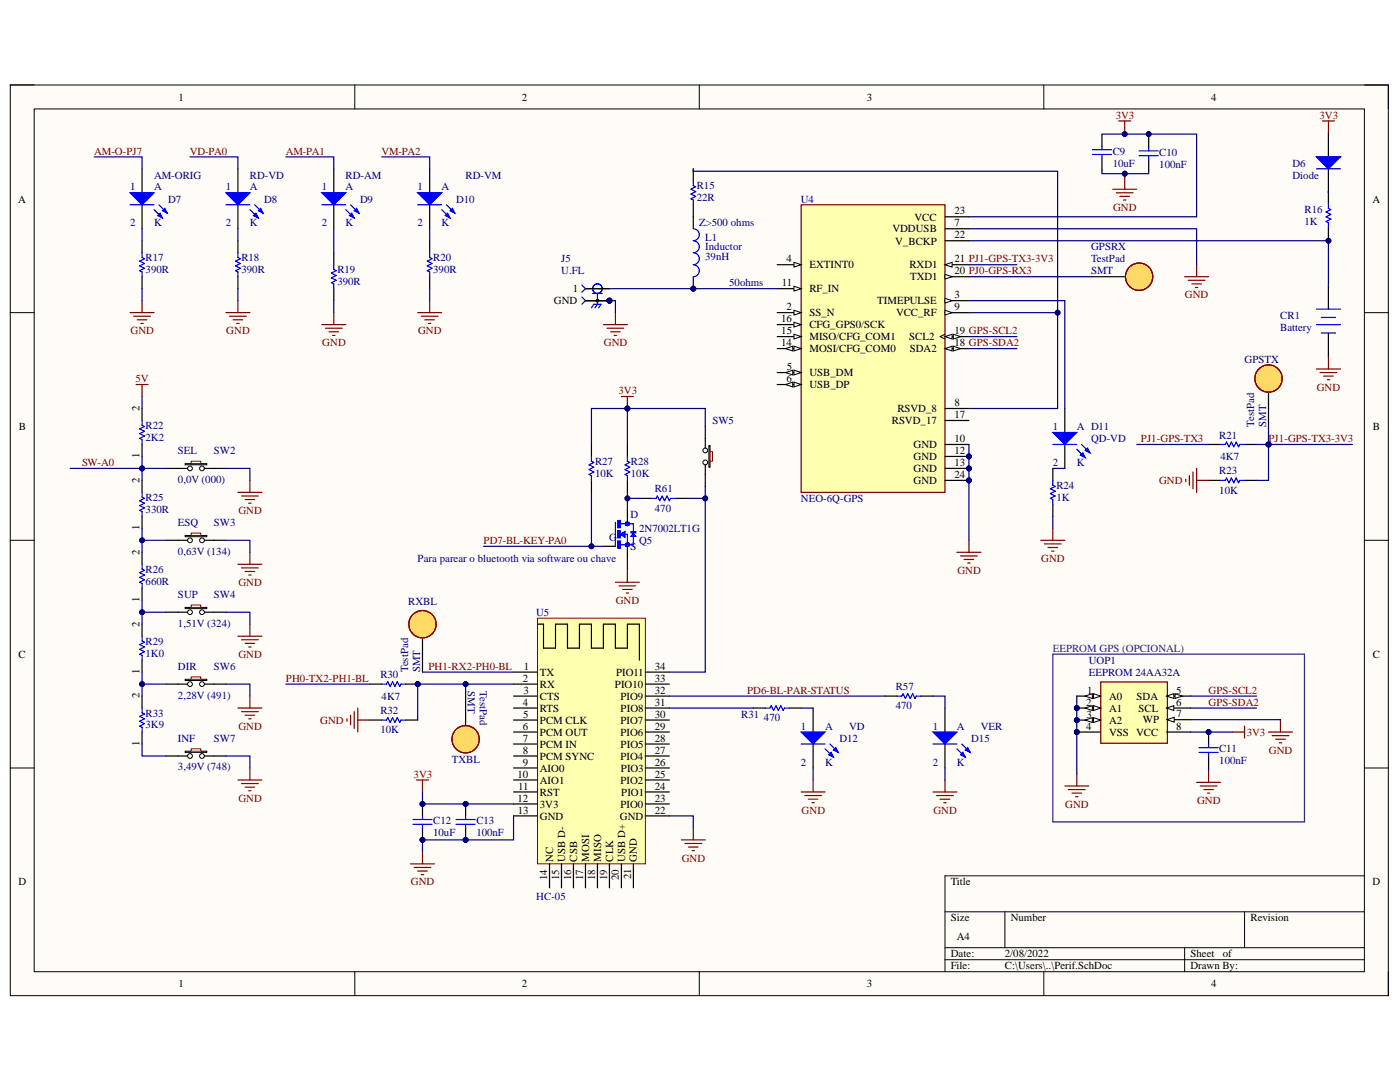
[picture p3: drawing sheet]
<svg xmlns="http://www.w3.org/2000/svg" width="279mm" height="216mm" viewBox="0 0 279 216" stroke-linecap="round" stroke-linejoin="round" font-family="sans-serif">
<defs><g id="words">
<g font-size="2.2">
<text x="35.6" y="20.1">1</text>
<text x="104.2" y="20.1">2</text>
<text x="173" y="20.1">3</text>
<text x="241.7" y="20.1">4</text>
<text x="3.6" y="40.4">A</text>
<text x="273.9" y="40.4">A</text>
<text x="178.1" y="46.4">VDDUSB</text>
<text x="182.5" y="44">VCC</text>
<text x="190.5" y="42.8">23</text>
<text x="190.5" y="45.2">7</text>
<text x="190.5" y="47.6">22</text>
<text x="156.9" y="52.3">4</text>
<text x="161.5" y="53.6">EXTINT0</text>
<text x="178.7" y="48.8">V_BCKP</text>
<text x="181.5" y="53.6">RXD1</text>
<text x="190.5" y="52.3">21 PJ1-GPS-TX3-3V3</text>
<text x="114.4" y="58.3">1</text>
<text x="156" y="57.2">11</text>
<text x="161.5" y="58.3">RF_IN</text>
<text x="181.6" y="55.9">TXD1</text>
<text x="190.5" y="54.7">20 PJ0-GPS-RX3</text>
<text x="190.5" y="59.5">3</text>
<text x="110.5" y="60.7">GND</text>
<text x="155.9" y="64.3">16</text>
<text x="157" y="61.9">2</text>
<text x="161.5" y="63.1">SS_N</text>
<text x="161.5" y="65.5">CFG_GPS0/SCK</text>
<text x="175.1" y="60.7">TIMEPULSE</text>
<text x="178.8" y="63.1">VCC_RF</text>
<text x="190.5" y="61.9">9</text>
<text x="155.9" y="69.1">14</text>
<text x="155.9" y="66.7">15</text>
<text x="161.5" y="67.9">MISO/CFG_COM1</text>
<text x="161.5" y="70.3">MOSI/CFG_COM0</text>
<text x="181.5" y="67.9">SCL2</text>
<text x="181.6" y="70.3">SDA2</text>
<text x="190.5" y="66.7">19 GPS-SCL2</text>
<text x="190.5" y="69.1">18 GPS-SDA2</text>
<text x="157" y="76.3">6</text>
<text x="157" y="73.9">5</text>
<text x="161.5" y="75.1">USB_DM</text>
<text x="161.5" y="77.5">USB_DP</text>
<text x="27.9" y="82" transform="rotate(-90 27.9 82)">2</text>
<text x="179.1" y="82.2">RSVD_8</text>
<text x="190.5" y="81">8</text>
<text x="190.5" y="83.5">17</text>
<text x="3.8" y="85.8">B</text>
<text x="178" y="84.6">RSVD_17</text>
<text x="182.3" y="89.4">GND</text>
<text x="190.5" y="88.2">10</text>
<text x="274" y="85.8">B</text>
<text x="27.9" y="91.4" transform="rotate(-90 27.9 91.4)">1</text>
<text x="182.3" y="91.8">GND</text>
<text x="182.3" y="94.2">GND</text>
<text x="190.5" y="90.6">12</text>
<text x="190.5" y="93">13</text>
<text x="190.5" y="95.4">24</text>
<text x="27.9" y="96.4" transform="rotate(-90 27.9 96.4)">2</text>
<text x="182.3" y="96.6">GND</text>
<text x="27.9" y="105.7" transform="rotate(-90 27.9 105.7)">1</text>
<text x="27.9" y="110.7" transform="rotate(-90 27.9 110.7)">2</text>
<text x="27.9" y="125" transform="rotate(-90 27.9 125)">2</text>
<text x="27.9" y="120.1" transform="rotate(-90 27.9 120.1)">1</text>
<text x="3.7" y="131.3">C</text>
<text x="274" y="131.3">C</text>
<text x="27.9" y="134.4" transform="rotate(-90 27.9 134.4)">1</text>
<text x="104.4" y="136.1">2</text>
<text x="104.5" y="133.6">1</text>
<text x="107.8" y="134.8">TX</text>
<text x="107.8" y="137.2">RX</text>
<text x="122.7" y="137.2">PIO10</text>
<text x="122.9" y="134.8">PIO11</text>
<text x="130.7" y="136.1">33</text>
<text x="130.7" y="133.6">34</text>
<text x="27.9" y="139.4" transform="rotate(-90 27.9 139.4)">2</text>
<text x="104.3" y="140.8">4</text>
<text x="104.4" y="143.2">5</text>
<text x="104.5" y="138.4">3</text>
<text x="107.8" y="139.6">CTS</text>
<text x="107.8" y="142">RTS</text>
<text x="123.8" y="139.6">PIO9</text>
<text x="123.9" y="142">PIO8</text>
<text x="130.7" y="138.4">32</text>
<text x="130.7" y="143.2">30</text>
<text x="130.7" y="140.8">31</text>
<text x="216.8" y="140.8">2</text>
<text x="216.9" y="143.2">3</text>
<text x="216.9" y="138.4">1</text>
<text x="221.3" y="142">A1</text>
<text x="221.3" y="139.6">A0</text>
<text x="226.8" y="139.6">SDA</text>
<text x="227.2" y="142">SCL</text>
<text x="234.7" y="140.8">6</text>
<text x="234.7" y="138.4">5</text>
<text x="234.8" y="143.2">7</text>
<text x="27.9" y="148.8" transform="rotate(-90 27.9 148.8)">1</text>
<text x="104.3" y="145.6">6</text>
<text x="104.4" y="148">7</text>
<text x="107.8" y="144.4">PCM CLK</text>
<text x="107.8" y="146.8">PCM OUT</text>
<text x="107.8" y="149.2">PCM IN</text>
<text x="123.8" y="144.4">PIO7</text>
<text x="123.8" y="146.8">PIO6</text>
<text x="123.9" y="149.2">PIO5</text>
<text x="130.7" y="148">28</text>
<text x="130.7" y="145.6">29</text>
<text x="216.7" y="145.6">4</text>
<text x="221.3" y="144.4">A2</text>
<text x="221.3" y="146.8">VSS VCC</text>
<text x="228.1" y="144.3">WP</text>
<text x="234.7" y="145.6">8</text>
<text x="103.3" y="155.2">10</text>
<text x="104.4" y="150.4">8</text>
<text x="104.4" y="152.8">9</text>
<text x="107.8" y="151.6">PCM SYNC</text>
<text x="107.8" y="154">AIO0</text>
<text x="123.8" y="151.6">PIO4</text>
<text x="123.9" y="154">PIO3</text>
<text x="130.7" y="152.8">26</text>
<text x="130.7" y="150.4">27</text>
<text x="130.7" y="155.2">25</text>
<text x="103.3" y="159.9">12</text>
<text x="103.4" y="157.6">11</text>
<text x="107.8" y="156.3">AIO1</text>
<text x="107.8" y="161.2">3V3</text>
<text x="107.8" y="158.8">RST</text>
<text x="123.8" y="156.3">PIO2</text>
<text x="123.8" y="161.2">PIO0</text>
<text x="124" y="158.8">PIO1</text>
<text x="130.7" y="157.6">24</text>
<text x="130.7" y="159.9">23</text>
<text x="103.4" y="162.4">13</text>
<text x="107.8" y="163.5">GND</text>
<text x="123.7" y="163.5">GND</text>
<text x="130.7" y="162.4">22</text>
<text x="110.4" y="171.9" transform="rotate(-90 110.4 171.9)">NC</text>
<text x="112.8" y="171.9" transform="rotate(-90 112.8 171.9)">USB D-</text>
<text x="115.2" y="171.9" transform="rotate(-90 115.2 171.9)">CSB</text>
<text x="117.6" y="171.9" transform="rotate(-90 117.6 171.9)">MOSI</text>
<text x="120" y="171.9" transform="rotate(-90 120 171.9)">MISO</text>
<text x="122.3" y="171.9" transform="rotate(-90 122.3 171.9)">CLK</text>
<text x="124.8" y="171.9" transform="rotate(-90 124.8 171.9)">USB D+</text>
<text x="127.1" y="171.9" transform="rotate(-90 127.1 171.9)">GND</text>
<text x="3.7" y="176.7">D</text>
<text x="109.2" y="175.6" transform="rotate(-90 109.2 175.6)">14</text>
<text x="111.6" y="175.6" transform="rotate(-90 111.6 175.6)">15</text>
<text x="114" y="175.6" transform="rotate(-90 114 175.6)">16</text>
<text x="116.4" y="175.6" transform="rotate(-90 116.4 175.6)">17</text>
<text x="118.7" y="175.6" transform="rotate(-90 118.7 175.6)">18</text>
<text x="121.2" y="175.6" transform="rotate(-90 121.2 175.6)">19</text>
<text x="123.5" y="175.6" transform="rotate(-90 123.5 175.6)">20</text>
<text x="125.9" y="175.5" transform="rotate(-90 125.9 175.5)">21</text>
<text x="189.8" y="176.7">Title</text>
<text x="273.9" y="176.7">D</text>
<text x="189.8" y="183.9">Size</text>
<text x="201.7" y="183.9">Number</text>
<text x="249.6" y="183.9">Revision</text>
<text x="189.8" y="191">Date:</text>
<text x="191" y="187.5">A4</text>
<text x="200.5" y="191">2/08/2022</text>
<text x="237.6" y="191">Sheet</text>
<text x="244" y="191">of</text>
<text x="35.6" y="197">1</text>
<text x="104.2" y="197">2</text>
<text x="173" y="197">3</text>
<text x="189.8" y="193.4">File:</text>
<text x="200.5" y="193.4">C:\Users\..\Perif.SchDoc</text>
<text x="237.6" y="193.4">Drawn By:</text>
<text x="241.7" y="197">4</text>
</g>
<g font-size="2.2" fill="#800000">
<text x="222.7" y="23.7">3V3</text>
<text x="263.3" y="23.7">3V3</text>
<text x="18.8" y="30.9">AM-O-PJ7</text>
<text x="37.9" y="30.9">VD-PA0</text>
<text x="57" y="30.9">AM-PA1</text>
<text x="76.2" y="30.9">VM-PA2</text>
<text x="222.1" y="42.1">GND</text>
<text x="236.5" y="59.5">GND</text>
<text x="26.1" y="66.7">GND</text>
<text x="45.2" y="66.7">GND</text>
<text x="64.3" y="69.1">GND</text>
<text x="83.4" y="66.7">GND</text>
<text x="120.5" y="69.1">GND</text>
<text x="27" y="76.3">5V</text>
<text x="262.8" y="78">GND</text>
<text x="123.4" y="78.7">3V3</text>
<text x="227.7" y="88.2">PJ1-GPS-TX3</text>
<text x="253.1" y="88.2">PJ1-GPS-TX3-3V3</text>
<text x="16.4" y="93">SW-A0</text>
<text x="231.3" y="96.6">GND</text>
<text x="47.6" y="102.6">GND</text>
<text x="96.5" y="108.5">PD7-BL-KEY-PA0</text>
<text x="207.8" y="112.1">GND</text>
<text x="47.6" y="116.9">GND</text>
<text x="191.1" y="114.5">GND</text>
<text x="122.9" y="120.5">GND</text>
<text x="47.6" y="131.3">GND</text>
<text x="57" y="136.1">PH0-TX2-PH1-BL</text>
<text x="85.5" y="133.6">PH1-RX2-PH0-BL</text>
<text x="149.1" y="138.4">PD6-BL-PAR-STATUS</text>
<text x="241.2" y="138.4">GPS-SCL2</text>
<text x="241.2" y="140.8">GPS-SDA2</text>
<text x="47.6" y="145.6">GND</text>
<text x="63.9" y="144.4">GND</text>
<text x="248.8" y="146.8">3V3</text>
<text x="82.5" y="155.2">3V3</text>
<text x="253.2" y="150.4">GND</text>
<text x="47.6" y="159.9">GND</text>
<text x="212.6" y="161.2">GND</text>
<text x="238.9" y="160.4">GND</text>
<text x="160" y="162.4">GND</text>
<text x="186.3" y="162.4">GND</text>
<text x="136" y="171.9">GND</text>
<text x="82" y="176.7">GND</text>
</g>
<g font-size="2.2" fill="#000080">
<text x="30.7" y="35.6">AM-ORIG</text>
<text x="49.9" y="35.6">RD-VD</text>
<text x="69" y="35.6">RD-AM</text>
<text x="92.9" y="35.6">RD-VM</text>
<text x="222.1" y="30.9">C9</text>
<text x="222.1" y="33.2">10uF</text>
<text x="231.4" y="31.1">C10</text>
<text x="231.4" y="33.5">100nF</text>
<text x="257.9" y="33.2">D6</text>
<text x="257.9" y="35.6">Diode</text>
<text x="26" y="38">1</text>
<text x="30.7" y="38">A</text>
<text x="33.6" y="40.4">D7</text>
<text x="45.1" y="38">1</text>
<text x="49.9" y="38">A</text>
<text x="52.7" y="40.4">D8</text>
<text x="64.2" y="38">1</text>
<text x="69" y="38">A</text>
<text x="71.9" y="40.4">D9</text>
<text x="83.4" y="38">1</text>
<text x="88.1" y="38">A</text>
<text x="91" y="40.4">D10</text>
<text x="139" y="37.8">R15</text>
<text x="139" y="40.2">22R</text>
<text x="159.9" y="40.4">U4</text>
<text x="26" y="45.2">2</text>
<text x="30.7" y="45.2">K</text>
<text x="45.1" y="45.2">2</text>
<text x="49.9" y="45.2">K</text>
<text x="64.2" y="45.2">2</text>
<text x="69" y="45.2">K</text>
<text x="83.4" y="45.2">2</text>
<text x="88.1" y="45.2">K</text>
<text x="139.6" y="45.2">Z&gt;500 ohms</text>
<text x="260.3" y="42.6">R16</text>
<text x="260.3" y="44.9">1K</text>
<text x="29.1" y="52.1">R17</text>
<text x="48.2" y="52.1">R18</text>
<text x="86.4" y="52.1">R20</text>
<text x="112" y="52.3">J5</text>
<text x="140.7" y="51.9">39nH</text>
<text x="140.7" y="48.1">L1</text>
<text x="140.7" y="50">Inductor</text>
<text x="217.7" y="52.3">TestPad</text>
<text x="217.7" y="50">GPSRX</text>
<text x="29.1" y="54.5">390R</text>
<text x="48.2" y="54.5">390R</text>
<text x="67.3" y="54.5">R19</text>
<text x="67.3" y="56.9">390R</text>
<text x="86.4" y="54.5">390R</text>
<text x="112" y="54.7">U.FL</text>
<text x="145.5" y="57.2">50ohms</text>
<text x="217.7" y="54.7">SMT</text>
<text x="255.5" y="63.6">CR1</text>
<text x="255.5" y="66">Battery</text>
<text x="248.4" y="72.3">GPSTX</text>
<text x="29.1" y="85.6">R22</text>
<text x="29.1" y="88">2K2</text>
<text x="142.2" y="84.6">SW5</text>
<text x="210.1" y="85.8">1</text>
<text x="214.9" y="85.8">A D11</text>
<text x="217.7" y="88.2">QD-VD</text>
<text x="243.3" y="87.5">R21</text>
<text x="250.3" y="85.1" transform="rotate(-90 250.3 85.1)">TestPad</text>
<text x="252.7" y="85.1" transform="rotate(-90 252.7 85.1)">SMT</text>
<text x="35.5" y="90.6">SEL</text>
<text x="42.7" y="90.6">SW2</text>
<text x="118.7" y="92.8">R27</text>
<text x="118.7" y="95.2">10K</text>
<text x="125.9" y="92.8">R28</text>
<text x="125.9" y="95.2">10K</text>
<text x="210.1" y="93">2</text>
<text x="214.9" y="93">K</text>
<text x="243.3" y="94.7">R23</text>
<text x="243.6" y="91.8">4K7</text>
<text x="29.1" y="99.9">R25</text>
<text x="35.5" y="96.4">0,0V (000)</text>
<text x="130.7" y="98.3">R61</text>
<text x="159.9" y="100.2">NEO-6Q-GPS</text>
<text x="210.8" y="97.5">R24</text>
<text x="210.8" y="99.9">1K</text>
<text x="243.3" y="98.5">10K</text>
<text x="29.1" y="102.3">330R</text>
<text x="35.5" y="105">ESQ</text>
<text x="42.7" y="105">SW3</text>
<text x="121.6" y="107.9">G</text>
<text x="125.8" y="103.5">D</text>
<text x="127.6" y="106.2">2N7002LT1G</text>
<text x="130.7" y="102.1">470</text>
<text x="35.5" y="110.7">0,63V (134)</text>
<text x="83.4" y="112.1">Para parear o bluetooth via software ou chave</text>
<text x="125.8" y="109.8">S</text>
<text x="127.6" y="108.5">Q5</text>
<text x="29.1" y="114.3">R26</text>
<text x="29.1" y="116.7">660R</text>
<text x="35.5" y="119.3">SUP</text>
<text x="42.7" y="119.3">SW4</text>
<text x="35.5" y="125.1">1,51V (324)</text>
<text x="81.4" y="120.7">RXBL</text>
<text x="107" y="122.9">U5</text>
<text x="29.1" y="128.6">R29</text>
<text x="29.1" y="131">1K0</text>
<text x="35.5" y="133.6">DIR</text>
<text x="42.7" y="133.6">SW6</text>
<text x="75.9" y="135.3">R30</text>
<text x="81.4" y="134.1" transform="rotate(-90 81.4 134.1)">TestPad</text>
<text x="83.9" y="134.1" transform="rotate(-90 83.9 134.1)">SMT</text>
<text x="93.4" y="138" transform="rotate(90 93.4 138)">SMT</text>
<text x="95.8" y="138" transform="rotate(90 95.8 138)">TestPad</text>
<text x="178.8" y="137.7">R57</text>
<text x="217.3" y="134.8">EEPROM 24AA32A</text>
<text x="217.3" y="132.5">UOP1</text>
<text x="29.1" y="143">R33</text>
<text x="35.5" y="139.4">2,28V (491)</text>
<text x="75.9" y="142.5">R32</text>
<text x="76.2" y="139.6">4K7</text>
<text x="147.9" y="143.2">R31</text>
<text x="152.5" y="143.9">470</text>
<text x="178.8" y="141.5">470</text>
<text x="29.1" y="145.4">3K9</text>
<text x="35.5" y="148">INF</text>
<text x="42.7" y="148">SW7</text>
<text x="75.9" y="146.3">10K</text>
<text x="159.9" y="145.6">1</text>
<text x="164.7" y="145.6">A</text>
<text x="167.5" y="148">D12</text>
<text x="169.5" y="145.6">VD</text>
<text x="186.2" y="145.6">1</text>
<text x="191" y="145.6">A</text>
<text x="193.8" y="148">D15</text>
<text x="195.8" y="145.6">VER</text>
<text x="35.5" y="153.7">3,49V (748)</text>
<text x="90.2" y="152.2">TXBL</text>
<text x="159.9" y="152.8">2</text>
<text x="164.7" y="152.8">K</text>
<text x="186.2" y="152.8">2</text>
<text x="191" y="152.8">K</text>
<text x="243.3" y="150.1">C11</text>
<text x="243.3" y="152.5">100nF</text>
<text x="86.4" y="164.5">C12</text>
<text x="86.4" y="166.9">10uF</text>
<text x="95.1" y="164.5">C13</text>
<text x="95.1" y="166.9">100nF</text>
<text x="107" y="179.6">HC-05</text>
</g>
<text font-size="2.2" fill="#351c75" x="210.1" y="130">EEPROM GPS (OPCIONAL)</text>
</g></defs>
<path d="M2.1 17h275v181.7h-275z" fill-rule="evenodd" fill="#fffcf8"/>
<path d="M2.1 17h275v181.7h-275z" fill="none" stroke="#000" stroke-width=".2"/>
<path d="M6.8 21.7h265.5v172.2h-265.5z" fill-rule="evenodd" fill="#fffcf8"/>
<g fill="none" stroke="#000" stroke-width=".2">
<path d="M2 17h4.8M70.8 17v4.7M139.6 17v4.7M208.3 17v4.7M272.3 17h4.8v4.7M6.8 21.7h265.5v172.2h-265.5zM2 62.4h4.8M272.3 62.4h4.8M2 107.8h4.8M272.3 107.8h4.8M2 153.2h4.8M272.3 153.2h4.8"/>
<path d="M272.3 174.8h-83.7v19.1M70.8 193.9v4.8M139.6 193.9v4.8M188.6 181.9h83.7M188.6 189.1h83.7M188.6 191.5h83.7M200.5 181.9v7.2M208.3 193.9v4.8M236.4 189.1v4.8M248.4 181.9v7.2M277.1 193.9v4.8"/>
</g>
<path d="M28.3 48v2.4M28.3 55.2v2.4M47.5 48v2.4M47.5 55.2v2.4M66.6 50.4v2.4M66.6 57.6v2.4M85.7 48v2.4M85.7 55.2v2.4" fill="none" stroke="#000" stroke-width=".24"/>
<path d="M28.3 50.4v1l.5 .2-.9 .5 .9 .5-.9 .5 .9 .4-.9 .5 .4 .3v.9M47.5 50.4v1l.5 .2-1 .5 1 .5-1 .5 1 .4-1 .5 .5 .3v.9M66.6 52.8v1l.5 .2-1 .5 1 .5-1 .4 1 .5-1 .5 .5 .2v1M85.7 50.4v1l.5 .2-.9 .5 .9 .5-.9 .5 .9 .4-.9 .5 .4 .3v.9" fill="none" stroke="#00f" stroke-width=".24"/>
<g fill="none" stroke="#800000" stroke-width=".24">
<path d="M28.3 60v2.4M47.5 60v2.4M85.7 60v2.4M26 62.4h4.7M26.7 63.1h3.3M27.4 63.8h1.9M28.1 64.5h.5M45.1 62.4h4.8M45.8 63.1h3.4M46.5 63.8h1.9M47.2 64.5h.5M64.2 64.8h4.8"/>
<path d="M64.9 65.5h3.4M65.7 66.2h1.9M66.4 66.9h.5M66.6 62.4v2.4M83.4 62.4h4.7M84.1 63.1h3.3M84.8 63.8h1.9M85.5 64.5h.5"/>
</g>
<circle cx="37.9" cy="93.5" r=".48" fill="#fff"/>
<circle cx="37.9" cy="93.5" r=".48" fill="none" stroke="#000" stroke-width=".2"/>
<path d="M37 92.5h4.3v.2h-4.3z" fill-rule="evenodd" fill="#fff"/>
<path d="M37 92.5h4.3v.2h-4.3z" fill="none" stroke="#000" stroke-width=".2"/>
<circle cx="40.3" cy="93.5" r=".48" fill="#fff"/>
<circle cx="40.3" cy="93.5" r=".48" fill="none" stroke="#000" stroke-width=".2"/>
<path d="M38.2 92h1.9v.5h-1.9z" fill-rule="evenodd" fill="#fff"/>
<path d="M38.2 92h1.9v.5h-1.9z" fill="none" stroke="#800000" stroke-width=".2"/>
<path d="M28.3 81.5v2.4M28.3 88.7v2.4M28.3 95.9v2.3M33.1 93.5h4.3M40.8 93.5h4.3M28.3 103v2.4M28.3 110.2v2.4M28.3 117.4v2.4M28.3 124.5v2.4M28.3 131.7v2.4M28.3 138.9v2.4M28.3 146.1v2.4" fill="none" stroke="#000" stroke-width=".24"/>
<path d="M28.3 83.9v1l.5 .2-.9 .5 .9 .5-.9 .4 .9 .5-.9 .5 .4 .2v1M28.3 98.2v1l.5 .2-.9 .5 .9 .5-.9 .5 .9 .5-.9 .4 .4 .3v.9M28.3 112.6v.9l.5 .3-.9 .5 .9 .4-.9 .5 .9 .5-.9 .5 .4 .2v1M28.3 126.9v1l.5 .2-.9 .5 .9 .5-.9 .5 .9 .4-.9 .5 .4 .3v.9M28.3 141.3v.9l.5 .3-.9 .5 .9 .4-.9 .5 .9 .5-.9 .5 .4 .2v1" fill="none" stroke="#00f" stroke-width=".24"/>
<circle cx="37.9" cy="107.8" r=".48" fill="#fff"/>
<circle cx="37.9" cy="107.8" r=".48" fill="none" stroke="#000" stroke-width=".2"/>
<path d="M37 106.9h4.3v.2h-4.3z" fill-rule="evenodd" fill="#fff"/>
<path d="M37 106.9h4.3v.2h-4.3z" fill="none" stroke="#000" stroke-width=".2"/>
<circle cx="40.3" cy="107.8" r=".48" fill="#fff"/>
<circle cx="40.3" cy="107.8" r=".48" fill="none" stroke="#000" stroke-width=".2"/>
<path d="M38.2 106.4h1.9v.5h-1.9z" fill-rule="evenodd" fill="#fff"/>
<path d="M38.2 106.4h1.9v.5h-1.9z" fill="none" stroke="#800000" stroke-width=".2"/>
<path d="M33.1 107.8h4.3M40.8 107.8h4.3" fill="none" stroke="#000" stroke-width=".24"/>
<circle cx="37.9" cy="122.2" r=".48" fill="#fff"/>
<circle cx="37.9" cy="122.2" r=".48" fill="none" stroke="#000" stroke-width=".2"/>
<path d="M37 121.2h4.3v.2h-4.3z" fill-rule="evenodd" fill="#fff"/>
<path d="M37 121.2h4.3v.2h-4.3z" fill="none" stroke="#000" stroke-width=".2"/>
<circle cx="40.3" cy="122.2" r=".48" fill="#fff"/>
<circle cx="40.3" cy="122.2" r=".48" fill="none" stroke="#000" stroke-width=".2"/>
<path d="M38.2 120.7h1.9v.5h-1.9z" fill-rule="evenodd" fill="#fff"/>
<path d="M38.2 120.7h1.9v.5h-1.9z" fill="none" stroke="#800000" stroke-width=".2"/>
<path d="M33.1 122.2h4.3M40.8 122.2h4.3" fill="none" stroke="#000" stroke-width=".24"/>
<circle cx="37.9" cy="136.5" r=".48" fill="#fff"/>
<circle cx="37.9" cy="136.5" r=".48" fill="none" stroke="#000" stroke-width=".2"/>
<path d="M37 135.5h4.3v.3h-4.3z" fill-rule="evenodd" fill="#fff"/>
<path d="M37 135.5h4.3v.3h-4.3z" fill="none" stroke="#000" stroke-width=".2"/>
<circle cx="40.3" cy="136.5" r=".48" fill="#fff"/>
<circle cx="40.3" cy="136.5" r=".48" fill="none" stroke="#000" stroke-width=".2"/>
<path d="M38.2 135.1h1.9v.4h-1.9z" fill-rule="evenodd" fill="#fff"/>
<path d="M38.2 135.1h1.9v.4h-1.9z" fill="none" stroke="#800000" stroke-width=".2"/>
<path d="M33.1 136.5h4.3M40.8 136.5h4.3" fill="none" stroke="#000" stroke-width=".24"/>
<circle cx="37.9" cy="150.8" r=".48" fill="#fff"/>
<circle cx="37.9" cy="150.8" r=".48" fill="none" stroke="#000" stroke-width=".2"/>
<path d="M37 149.9h4.3v.2h-4.3z" fill-rule="evenodd" fill="#fff"/>
<path d="M37 149.9h4.3v.2h-4.3z" fill="none" stroke="#000" stroke-width=".2"/>
<circle cx="40.3" cy="150.8" r=".48" fill="#fff"/>
<circle cx="40.3" cy="150.8" r=".48" fill="none" stroke="#000" stroke-width=".2"/>
<path d="M38.2 149.4h1.9v.5h-1.9z" fill-rule="evenodd" fill="#fff"/>
<path d="M38.2 149.4h1.9v.5h-1.9z" fill="none" stroke="#800000" stroke-width=".2"/>
<path d="M28.3 33.7v4.8M28.3 40.9v4.7M33.1 150.9h4.3M40.8 150.9h4.3" fill="none" stroke="#000" stroke-width=".24"/>
<g fill="none" stroke="#800000" stroke-width=".24">
<path d="M27.2 76.7h2.3M28.3 76.7v2.4M47.5 98.2h4.8M48.2 99h3.4M48.9 99.7h1.9M49.9 95.9v2.3M47.5 112.6h4.8M48.2 113.3h3.4M48.9 114h1.9M49.6 100.4h.5M49.6 114.7h.5M49.9 110.2v2.4"/>
<path d="M47.5 126.9h4.8M48.2 127.7h3.4M48.9 128.4h1.9M49.6 129.1h.5M49.9 124.5v2.4M49.9 138.9v2.4M47.5 141.3h4.8M47.5 155.6h4.8M48.2 142h3.4M48.2 156.3h3.4M48.9 142.7h1.9M48.9 157.1h1.9"/>
<path d="M49.6 143.4h.5M49.6 157.8h.5M49.9 153.2v2.4"/>
</g>
<path d="M26 38.5h4.7l-2.4 2.4z" fill="#00f"/>
<path d="M26 38.5h4.7l-2.4 2.4zM30.7 41.8l1.7 1.7M31.7 40.9l1.7 1.6" fill="none" stroke="#00f" stroke-width=".24"/>
<path d="M31.5 43l.4-.5 .5 1z" fill="#00f"/>
<path d="M31.5 43l.4-.5 .5 1z" fill="none" stroke="#00f" stroke-width=".24"/>
<path d="M32.4 42.1l.5-.5 .5 .9z" fill="#00f"/>
<path d="M26 40.9h4.7M32.4 42.1l.5-.5 .5 .9z" fill="none" stroke="#00f" stroke-width=".24"/>
<path d="M66.6 33.7v4.8M66.6 40.9v4.7" fill="none" stroke="#000" stroke-width=".24"/>
<path d="M64.2 38.5h4.8l-2.4 2.4z" fill="#00f"/>
<path d="M64.2 38.5h4.8l-2.4 2.4zM69 41.8l1.7 1.7M70 40.9l1.6 1.6" fill="none" stroke="#00f" stroke-width=".24"/>
<path d="M69.7 43l.5-.5 .5 1z" fill="#00f"/>
<path d="M69.7 43l.5-.5 .5 1z" fill="none" stroke="#00f" stroke-width=".24"/>
<path d="M70.7 42.1l.5-.5 .4 .9z" fill="#00f"/>
<path d="M64.2 40.9h4.8M70.7 42.1l.5-.5 .4 .9z" fill="none" stroke="#00f" stroke-width=".24"/>
<path d="M85.7 33.7v4.8M85.7 40.9v4.7" fill="none" stroke="#000" stroke-width=".24"/>
<path d="M83.4 38.5h4.7l-2.4 2.4z" fill="#00f"/>
<path d="M83.4 38.5h4.7l-2.4 2.4zM88.1 41.8l1.7 1.7M89.1 40.9l1.7 1.6" fill="none" stroke="#00f" stroke-width=".24"/>
<path d="M88.9 43l.4-.5 .5 1z" fill="#00f"/>
<path d="M88.9 43l.4-.5 .5 1z" fill="none" stroke="#00f" stroke-width=".24"/>
<path d="M89.8 42.1l.5-.5 .5 .9z" fill="#00f"/>
<path d="M83.4 40.9h4.7M89.8 42.1l.5-.5 .5 .9z" fill="none" stroke="#00f" stroke-width=".24"/>
<path d="M47.5 33.7v4.8M47.5 40.9v4.7" fill="none" stroke="#000" stroke-width=".24"/>
<path d="M45.1 38.5h4.8l-2.4 2.4z" fill="#00f"/>
<path d="M45.1 38.5h4.8l-2.4 2.4zM49.9 41.8l1.6 1.7M50.8 40.9l1.7 1.6" fill="none" stroke="#00f" stroke-width=".24"/>
<path d="M50.6 43l.5-.5 .4 1z" fill="#00f"/>
<path d="M50.6 43l.5-.5 .4 1z" fill="none" stroke="#00f" stroke-width=".24"/>
<path d="M51.5 42.1l.5-.5 .5 .9z" fill="#00f"/>
<path d="M45.1 40.9h4.8M51.5 42.1l.5-.5 .5 .9z" fill="none" stroke="#00f" stroke-width=".24"/>
<path d="M107.3 123.4h21.5v49h-21.5z" fill-rule="evenodd" fill="#ffffb0"/>
<path d="M107.3 123.4h21.5v49h-21.5z" fill="none" stroke="#800000" stroke-width=".2"/>
<g fill="none" stroke="#000" stroke-width=".24">
<path d="M125.2 88.7v2.4M125.2 95.9v2.3M102.5 134.1h4.8M102.5 136.5h4.8M102.5 138.9h4.8M107.3 124.5h1.2v4.8h2.4v-4.8h2.4v4.8h2.3v-4.8h2.4v4.8h2.4v-4.8h2.4v4.8h2.4v-4.8h2.4v7.2M128.8 134.1h4.8M128.8 136.5h4.8M128.8 138.9h4.8M102.5 143.7h4.8M102.5 146.1h4.8M102.5 141.3h4.8"/>
<path d="M102.5 148.5h4.8M102.5 150.9h4.8M102.5 155.6h4.8M102.5 158h4.8M102.5 153.2h4.8M128.8 143.7h4.8M128.8 146.1h4.8M128.8 141.3h4.8M128.8 148.5h4.8M128.8 150.9h4.8M128.8 155.6h4.8M128.8 158h4.8"/>
<path d="M128.8 153.2h4.8M150.3 141.3h2.4M157.5 141.3h2.4M162.3 141.3v4.8M162.3 148.5v4.7M102.5 160.4h4.8M102.5 162.8h4.8M109.7 172.4v4.7M112.1 172.4v4.7M114.4 172.4v4.7M116.8 172.4v4.7M119.2 172.4v4.7"/>
<path d="M121.6 172.4v4.7M124 172.4v4.7M126.4 172.4v4.7M128.8 160.4h4.8M128.8 162.8h4.8"/>
</g>
<g fill="none" stroke="#800000" stroke-width=".24">
<path d="M122.8 116.2h4.8M123.5 116.9h3.4M124.3 117.6h1.9M125 118.3h.4M125.2 113.8v2.4M83.1 155.6h2.4M84.3 155.6v2.4M81.9 172.4h4.8M82.6 173.1h3.4M83.4 173.8h1.9M84.1 174.5h.5M84.3 170v2.4"/>
<path d="M136 167.6h4.8M136.7 168.3h3.3M137.4 169h1.9M138.1 169.7h.5M138.4 165.2v2.4"/>
</g>
<path d="M125.2 91.1v.9l.5 .3-1 .4 1 .5-1 .5 1 .5-1 .5 .5 .2v1M152.7 141.3h1l.2-.5 .5 1 .5-1 .4 1 .5-1 .5 1 .2-.5h1" fill="none" stroke="#00f" stroke-width=".24"/>
<path d="M159.9 146.1h4.8l-2.4 2.4z" fill="#00f"/>
<path d="M159.9 146.1h4.8l-2.4 2.4zM164.7 149.4l1.6 1.7M165.6 148.5l1.7 1.6" fill="none" stroke="#00f" stroke-width=".24"/>
<path d="M165.9 150.1l.4 1-.9-.5z" fill="#00f"/>
<path d="M165.9 150.1l.4 1-.9-.5z" fill="none" stroke="#00f" stroke-width=".24"/>
<path d="M166.3 149.7l.5-.5 .5 .9z" fill="#00f"/>
<path d="M159.9 148.5h4.8M166.3 149.7l.5-.5 .5 .9z" fill="none" stroke="#00f" stroke-width=".24"/>
<path d="M159.9 158h4.8M160.6 158.7h3.4M161.3 159.5h1.9M162.3 155.6v2.4M162 160.2h.5" fill="none" stroke="#800000" stroke-width=".24"/>
<circle cx="193.4" cy="91.1" r=".48" fill="#000080"/>
<circle cx="193.4" cy="91.1" r=".48" fill="none" stroke="#000080" stroke-width=".2"/>
<circle cx="193.4" cy="93.5" r=".48" fill="#000080"/>
<circle cx="193.4" cy="93.5" r=".48" fill="none" stroke="#000080" stroke-width=".2"/>
<circle cx="193.4" cy="95.9" r=".48" fill="#000080"/>
<circle cx="193.4" cy="95.9" r=".48" fill="none" stroke="#000080" stroke-width=".2"/>
<path d="M159.9 40.9h28.7v57.4h-28.7z" fill-rule="evenodd" fill="#ffffb0"/>
<path d="M159.9 40.9h28.7v57.4h-28.7z" fill="none" stroke="#800000" stroke-width=".24"/>
<path d="M155.1 52.8h4.8" fill="none" stroke="#000" stroke-width=".24"/>
<path d="M158.5 52.3l1.4 .5-1.4 .5z" fill="#f8fcff"/>
<path d="M158.5 52.3l1.4 .5-1.4 .5z" fill="none" stroke="#000" stroke-width=".2"/>
<path d="M155.1 57.6h4.8" fill="none" stroke="#000" stroke-width=".24"/>
<path d="M158.5 57.1l1.4 .5-1.4 .5z" fill="#f8fcff"/>
<path d="M158.5 57.1l1.4 .5-1.4 .5z" fill="none" stroke="#000" stroke-width=".2"/>
<path d="M155.1 62.4h4.8" fill="none" stroke="#000" stroke-width=".24"/>
<path d="M158.5 61.9l1.4 .5-1.4 .5z" fill="#f8fcff"/>
<path d="M158.5 61.9l1.4 .5-1.4 .5z" fill="none" stroke="#000" stroke-width=".2"/>
<path d="M155.1 64.8h4.8" fill="none" stroke="#000" stroke-width=".24"/>
<path d="M158.5 64.3l1.4 .5-1.4 .5z" fill="#f8fcff"/>
<path d="M158.5 64.3l1.4 .5-1.4 .5z" fill="none" stroke="#000" stroke-width=".2"/>
<path d="M155.1 67.2h4.8" fill="none" stroke="#000" stroke-width=".24"/>
<path d="M158.5 66.7l1.4 .5-1.4 .4z" fill="#f8fcff"/>
<path d="M158.5 66.7l1.4 .5-1.4 .4z" fill="none" stroke="#000" stroke-width=".2"/>
<path d="M155.1 69.6h4.8" fill="none" stroke="#000" stroke-width=".24"/>
<path d="M158.5 69.1l1.4 .5-1.4 .4z" fill="#f8fcff"/>
<path d="M158.5 69.1l1.4 .5-1.4 .4z" fill="none" stroke="#000" stroke-width=".2"/>
<path d="M156.8 69.6l1.4-.5v.9z" fill="#f8fcff"/>
<path d="M156.8 69.6l1.4-.5v.9z" fill="none" stroke="#000" stroke-width=".2"/>
<path d="M155.1 74.3h4.8" fill="none" stroke="#000" stroke-width=".24"/>
<path d="M158.5 73.9l1.4 .4-1.4 .5z" fill="#f8fcff"/>
<path d="M158.5 73.9l1.4 .4-1.4 .5z" fill="none" stroke="#000" stroke-width=".2"/>
<path d="M156.8 74.3l1.4-.4v.9z" fill="#f8fcff"/>
<path d="M156.8 74.3l1.4-.4v.9z" fill="none" stroke="#000" stroke-width=".2"/>
<path d="M155.1 76.7h4.8" fill="none" stroke="#000" stroke-width=".24"/>
<path d="M158.5 76.3l1.4 .4-1.4 .5z" fill="#f8fcff"/>
<path d="M158.5 76.3l1.4 .4-1.4 .5z" fill="none" stroke="#000" stroke-width=".2"/>
<path d="M156.8 76.7l1.4-.4v.9z" fill="#f8fcff"/>
<path d="M156.8 76.7l1.4-.4v.9z" fill="none" stroke="#000" stroke-width=".2"/>
<path d="M188.6 43.3h4.8M188.6 45.6h4.8M188.6 48h4.8M188.6 52.8h4.8" fill="none" stroke="#000" stroke-width=".24"/>
<path d="M188.6 52.8l1.4-.5v1z" fill="#f8fcff"/>
<path d="M188.6 52.8l1.4-.5v1z" fill="none" stroke="#000" stroke-width=".2"/>
<path d="M188.6 55.2h4.8" fill="none" stroke="#000" stroke-width=".24"/>
<path d="M188.6 54.7l1.4 .5-1.4 .5z" fill="#f8fcff"/>
<path d="M188.6 54.7l1.4 .5-1.4 .5z" fill="none" stroke="#000" stroke-width=".2"/>
<path d="M188.6 60h4.8" fill="none" stroke="#000" stroke-width=".24"/>
<path d="M188.6 59.5l1.4 .5-1.4 .5z" fill="#f8fcff"/>
<path d="M188.6 59.5l1.4 .5-1.4 .5z" fill="none" stroke="#000" stroke-width=".2"/>
<path d="M188.6 62.4h4.8" fill="none" stroke="#000" stroke-width=".24"/>
<path d="M188.6 61.9l1.4 .5-1.4 .5z" fill="#f8fcff"/>
<path d="M188.6 61.9l1.4 .5-1.4 .5z" fill="none" stroke="#000" stroke-width=".2"/>
<path d="M188.6 67.2h4.8" fill="none" stroke="#000" stroke-width=".24"/>
<path d="M188.6 67.2l1.4-.5v.9z" fill="#f8fcff"/>
<path d="M188.6 67.2l1.4-.5v.9z" fill="none" stroke="#000" stroke-width=".2"/>
<path d="M190.3 66.7l1.4 .5-1.4 .4z" fill="#f8fcff"/>
<path d="M188.6 66.7l-1 .5 1 .4M190.3 66.7l1.4 .5-1.4 .4z" fill="none" stroke="#000" stroke-width=".2"/>
<path d="M188.6 69.6h4.8" fill="none" stroke="#000" stroke-width=".24"/>
<path d="M188.6 69.6l1.4-.5v.9z" fill="#f8fcff"/>
<path d="M188.6 69.6l1.4-.5v.9z" fill="none" stroke="#000" stroke-width=".2"/>
<path d="M190.3 69.1l1.4 .5-1.4 .4z" fill="#f8fcff"/>
<path d="M190.3 69.1l1.4 .5-1.4 .4z" fill="none" stroke="#000" stroke-width=".2"/>
<path d="M188.6 81.5h4.8M188.6 83.9h4.8M188.6 88.7h4.8M188.6 91.1h4.8" fill="none" stroke="#000" stroke-width=".24"/>
<circle cx="193.4" cy="91.1" r=".48" fill="#000080"/>
<circle cx="193.4" cy="91.1" r=".48" fill="none" stroke="#000080" stroke-width=".2"/>
<path d="M188.6 93.5h4.8" fill="none" stroke="#000" stroke-width=".24"/>
<circle cx="193.4" cy="93.5" r=".48" fill="#000080"/>
<circle cx="193.4" cy="93.5" r=".48" fill="none" stroke="#000080" stroke-width=".2"/>
<path d="M188.6 95.9h4.8" fill="none" stroke="#000" stroke-width=".24"/>
<circle cx="193.4" cy="95.9" r=".48" fill="#000080"/>
<circle cx="193.4" cy="95.9" r=".48" fill="none" stroke="#000080" stroke-width=".2"/>
<path d="M265.1 26.5v4.8M265.1 33.7v4.8M265.1 56.9v4.8M265.1 66.4v4.8" fill="none" stroke="#000" stroke-width=".24"/>
<path d="M262.7 64.8h4.8M262.7 61.7h4.8M263.7 63.3h2.9M263.7 66.4h2.9" fill="none" stroke="#00f" stroke-width=".24"/>
<path d="M262.7 73.6h4.8M263.4 74.3h3.4M264.2 75.1h1.9M264.9 75.8h.5M265.1 71.2v2.4" fill="none" stroke="#800000" stroke-width=".24"/>
<path d="M262.7 31.3h4.8l-2.4 2.4z" fill="#00f"/>
<path d="M262.7 31.3h4.8l-2.4 2.4zM262.7 33.7h4.8M265.1 40.6v1l.5 .2-1 .5 1 .5-1 .5 1 .4-1 .5 .5 .3v.9" fill="none" stroke="#00f" stroke-width=".24"/>
<path d="M263.9 24.1h2.4M265.1 24.1v2.4M191 110.2h4.8M191.7 110.9h3.3M192.4 111.6h1.9M193.1 112.4h.5M193.4 107.8v2.4" fill="none" stroke="#800000" stroke-width=".24"/>
<path d="M265.1 38.2v2.4M265.1 45.4v2.4M212.5 81.5v4.8M212.5 88.7v4.8" fill="none" stroke="#000" stroke-width=".24"/>
<path d="M210.1 86.3h4.8l-2.4 2.4z" fill="#00f"/>
<path d="M210.1 86.3h4.8l-2.4 2.4zM214.9 89.6l1.7 1.7M215.8 88.7l1.7 1.7" fill="none" stroke="#00f" stroke-width=".24"/>
<path d="M215.6 90.8l.5-.4 .5 .9z" fill="#00f"/>
<path d="M215.6 90.8l.5-.4 .5 .9z" fill="none" stroke="#00f" stroke-width=".24"/>
<path d="M216.6 89.9l.5-.5 .4 1z" fill="#00f"/>
<path d="M210.1 88.7h4.8M210.1 95.9v.9l.5 .3-1 .4 1 .5-1 .5 1 .5-1 .4 .5 .3v.9M216.6 89.9l.5-.5 .4 1z" fill="none" stroke="#00f" stroke-width=".24"/>
<path d="M210.1 93.5v2.4M210.1 100.6v2.4" fill="none" stroke="#000" stroke-width=".24"/>
<path d="M207.7 107.8h4.8M208.4 108.5h3.4M209.2 109.2h1.9M209.9 110h.4M210.1 105.4v2.4" fill="none" stroke="#800000" stroke-width=".24"/>
<circle cx="138.4" cy="57.6" r=".48" fill="#000080"/>
<circle cx="138.4" cy="57.6" r=".48" fill="none" stroke="#000080" stroke-width=".2"/>
<path d="M138.4 43.3v2.3M138.4 55.2v2.4" fill="none" stroke="#000" stroke-width=".24"/>
<circle cx="138.4" cy="57.6" r=".48" fill="#000080"/>
<circle cx="138.4" cy="57.6" r=".48" fill="none" stroke="#000080" stroke-width=".2"/>
<path d="M138.4 36.1v.9l.4 .3-.9 .5 .9 .4-.9 .5 .9 .5-.9 .5 .5 .2v1M218 30.8h3.8M218 29.9h3.8M219.9 29.1v.8M219.9 30.8v.7M227.3 31.1h3.9M227.3 30.1h3.9M229.2 29.4v.7M229.2 31.1v.7M138.4 45.6a1.19 1.19 0 0 1 1.2 1.2 1.19 1.19 0 0 1-1.2 1.2 1.2 1.2 0 0 1 1.2 1.2 1.2 1.2 0 0 1-1.2 1.2 1.19 1.19 0 0 1 1.2 1.2 1.19 1.19 0 0 1-1.2 1.2 1.19 1.19 0 0 1 1.2 1.2 1.19 1.19 0 0 1-1.2 1.2" fill="none" stroke="#00f" stroke-width=".24"/>
<path d="M138.4 33.7v2.4M219.9 26.8v2.3M219.9 31.5v2.4M229.2 27v2.4M229.2 31.8v2.4M138.4 40.9v2.4" fill="none" stroke="#000" stroke-width=".24"/>
<path d="M222.1 37.8h4.8M222.8 38.5h3.3M223.5 39.2h1.9M224.2 39.9h.5M224.5 35.4v2.4M236.4 55.2h4.8M237.1 55.9h3.4M237.9 56.7h1.9M238.6 57.4h.5M238.8 52.8v2.4" fill="none" stroke="#800000" stroke-width=".24"/>
<circle cx="84.3" cy="160.4" r=".48" fill="#000080"/>
<circle cx="84.3" cy="160.4" r=".48" fill="none" stroke="#000080" stroke-width=".2"/>
<circle cx="84.3" cy="167.6" r=".48" fill="#000080"/>
<circle cx="84.3" cy="167.6" r=".48" fill="none" stroke="#000080" stroke-width=".2"/>
<path d="M84.3 160.4v2.4" fill="none" stroke="#000" stroke-width=".24"/>
<circle cx="84.3" cy="160.4" r=".48" fill="#000080"/>
<circle cx="84.3" cy="160.4" r=".48" fill="none" stroke="#000080" stroke-width=".2"/>
<path d="M84.3 165.2v2.4" fill="none" stroke="#000" stroke-width=".24"/>
<circle cx="84.3" cy="167.6" r=".48" fill="#000080"/>
<circle cx="84.3" cy="167.6" r=".48" fill="none" stroke="#000080" stroke-width=".2"/>
<path d="M82.4 164.5h3.8M82.4 163.5h3.8M84.3 162.8v.7M84.3 164.5v.7" fill="none" stroke="#00f" stroke-width=".24"/>
<circle cx="92.9" cy="160.4" r=".48" fill="#000080"/>
<circle cx="92.9" cy="160.4" r=".48" fill="none" stroke="#000080" stroke-width=".2"/>
<circle cx="92.9" cy="167.6" r=".48" fill="#000080"/>
<circle cx="92.9" cy="167.6" r=".48" fill="none" stroke="#000080" stroke-width=".2"/>
<path d="M92.9 160.4v2.4" fill="none" stroke="#000" stroke-width=".24"/>
<circle cx="92.9" cy="160.4" r=".48" fill="#000080"/>
<circle cx="92.9" cy="160.4" r=".48" fill="none" stroke="#000080" stroke-width=".2"/>
<path d="M92.9 165.2v2.4" fill="none" stroke="#000" stroke-width=".24"/>
<circle cx="92.9" cy="167.6" r=".48" fill="#000080"/>
<circle cx="92.9" cy="167.6" r=".48" fill="none" stroke="#000080" stroke-width=".2"/>
<path d="M91 164.5h3.8M91 163.5h3.8M92.9 162.8v.7M92.9 164.5v.7" fill="none" stroke="#00f" stroke-width=".24"/>
<circle cx="83.4" cy="136.5" r=".48" fill="#000080"/>
<circle cx="83.4" cy="136.5" r=".48" fill="none" stroke="#000080" stroke-width=".2"/>
<path d="M81 136.5h2.4" fill="none" stroke="#000" stroke-width=".24"/>
<circle cx="83.4" cy="136.5" r=".48" fill="#000080"/>
<circle cx="83.4" cy="136.5" r=".48" fill="none" stroke="#000080" stroke-width=".2"/>
<path d="M241.2 88.7h2.4M241.2 95.9h2.4M248.4 88.7h2.4M248.4 95.9h2.4M73.8 136.5h2.4M73.8 143.7h2.4M81 143.7h2.4" fill="none" stroke="#000" stroke-width=".24"/>
<path d="M243.6 88.7h1l.2-.5 .5 1 .4-1 .5 1 .5-1 .5 1 .2-.5h1M243.6 95.9h1l.2-.5 .5 .9 .4-.9 .5 .9 .5-.9 .5 .9 .2-.4h1M76.2 136.5h.9l.3-.5 .5 1 .4-1 .5 1 .5-1 .5 1 .2-.5h1M76.2 143.7h.9l.3-.5 .5 1 .4-1 .5 1 .5-1 .5 1 .2-.5h1" fill="none" stroke="#00f" stroke-width=".24"/>
<path d="M236.7 95.6v.5M237.4 94.9v1.9M238.1 94.2v3.3M238.8 93.5v4.8M238.8 95.9h2.4M69.2 143.4v.5M70 142.7v1.9M70.7 142v3.3M71.4 141.3v4.8M71.4 143.7h2.4" fill="none" stroke="#800000" stroke-width=".24"/>
<circle cx="253.2" cy="88.7" r=".48" fill="#000080"/>
<circle cx="253.2" cy="88.7" r=".48" fill="none" stroke="#000080" stroke-width=".2"/>
<path d="M212.5 156.8h4.8M213.2 157.6h3.4M213.9 158.3h1.9M214.7 159h.4M214.9 154.4v2.4M246 146.1h2.4M248.4 144.9v2.4" fill="none" stroke="#800000" stroke-width=".24"/>
<circle cx="214.9" cy="141.3" r=".48" fill="#000080"/>
<circle cx="214.9" cy="141.3" r=".48" fill="none" stroke="#000080" stroke-width=".2"/>
<circle cx="214.9" cy="143.7" r=".48" fill="#000080"/>
<circle cx="214.9" cy="143.7" r=".48" fill="none" stroke="#000080" stroke-width=".2"/>
<circle cx="214.9" cy="146.1" r=".48" fill="#000080"/>
<circle cx="214.9" cy="146.1" r=".48" fill="none" stroke="#000080" stroke-width=".2"/>
<path d="M219.7 136.1h13.3v12.2h-13.3z" fill-rule="evenodd" fill="#ffffb0"/>
<path d="M219.7 136.1h13.3v12.2h-13.3z" fill="none" stroke="#800000" stroke-width=".24"/>
<path d="M232.8 141.3h4.8" fill="none" stroke="#000" stroke-width=".24"/>
<path d="M232.8 141.3l1.5-.5v1z" fill="#f8fcff"/>
<path d="M232.8 141.3l1.5-.5v1z" fill="none" stroke="#000" stroke-width=".2"/>
<path d="M214.9 141.3h4.8" fill="none" stroke="#000" stroke-width=".24"/>
<path d="M218.2 140.8l1.5 .5-1.5 .5z" fill="#f8fcff"/>
<path d="M218.2 140.8l1.5 .5-1.5 .5z" fill="none" stroke="#000" stroke-width=".2"/>
<path d="M216.6 141.3l1.4-.5v1z" fill="#f8fcff"/>
<path d="M216.6 141.3l1.4-.5v1z" fill="none" stroke="#000" stroke-width=".2"/>
<circle cx="214.9" cy="141.3" r=".48" fill="#000080"/>
<circle cx="214.9" cy="141.3" r=".48" fill="none" stroke="#000080" stroke-width=".2"/>
<path d="M232.8 146.1h4.8M232.9 143.6h4.8" fill="none" stroke="#000" stroke-width=".24"/>
<path d="M232.9 143.6l1.4-.5v1z" fill="#f8fcff"/>
<path d="M232.9 143.6l1.4-.5v1z" fill="none" stroke="#000" stroke-width=".2"/>
<path d="M214.9 138.9h4.8" fill="none" stroke="#000" stroke-width=".24"/>
<path d="M218.2 138.4l1.5 .5-1.5 .5z" fill="#f8fcff"/>
<path d="M218.2 138.4l1.5 .5-1.5 .5z" fill="none" stroke="#000" stroke-width=".2"/>
<path d="M216.6 138.9l1.4-.5v1z" fill="#f8fcff"/>
<path d="M216.6 138.9l1.4-.5v1z" fill="none" stroke="#000" stroke-width=".2"/>
<path d="M214.9 143.7h4.8" fill="none" stroke="#000" stroke-width=".24"/>
<path d="M218.2 143.2l1.5 .5-1.5 .5z" fill="#f8fcff"/>
<path d="M218.2 143.2l1.5 .5-1.5 .5z" fill="none" stroke="#000" stroke-width=".2"/>
<path d="M216.6 143.7l1.4-.5v1z" fill="#f8fcff"/>
<path d="M216.6 143.7l1.4-.5v1z" fill="none" stroke="#000" stroke-width=".2"/>
<circle cx="214.9" cy="143.7" r=".48" fill="#000080"/>
<circle cx="214.9" cy="143.7" r=".48" fill="none" stroke="#000080" stroke-width=".2"/>
<path d="M232.8 138.9h4.8" fill="none" stroke="#000" stroke-width=".24"/>
<path d="M232.8 138.9l1.5-.5v1z" fill="#f8fcff"/>
<path d="M232.8 138.9l1.5-.5v1z" fill="none" stroke="#000" stroke-width=".2"/>
<path d="M234.5 138.4l1.4 .5-1.4 .5z" fill="#f8fcff"/>
<path d="M234.5 138.4l1.4 .5-1.4 .5z" fill="none" stroke="#000" stroke-width=".2"/>
<path d="M214.9 146.1h4.8" fill="none" stroke="#000" stroke-width=".24"/>
<circle cx="214.9" cy="146.1" r=".48" fill="#000080"/>
<circle cx="214.9" cy="146.1" r=".48" fill="none" stroke="#000080" stroke-width=".2"/>
<path d="M253.2 146.1h4.7M253.9 146.8h3.3M254.6 147.5h1.9M255.3 148.2h.5M255.5 143.7v2.4" fill="none" stroke="#800000" stroke-width=".24"/>
<circle cx="241.2" cy="146.1" r=".48" fill="#000080"/>
<circle cx="241.2" cy="146.1" r=".48" fill="none" stroke="#000080" stroke-width=".2"/>
<path d="M241.2 146.1v2.4" fill="none" stroke="#000" stroke-width=".24"/>
<circle cx="241.2" cy="146.1" r=".48" fill="#000080"/>
<circle cx="241.2" cy="146.1" r=".48" fill="none" stroke="#000080" stroke-width=".2"/>
<path d="M241.2 150.9v2.3" fill="none" stroke="#000" stroke-width=".24"/>
<path d="M239.3 150.1h3.8M239.3 149.2h3.8M241.2 148.5v.7M241.2 150.1v.8" fill="none" stroke="#00f" stroke-width=".24"/>
<path d="M210.1 130.5h50.2v33.5h-50.2z" fill="none" stroke="#351c75" stroke-width=".24"/>
<circle cx="121.6" cy="60" r=".48" fill="#000080"/>
<circle cx="121.6" cy="60" r=".48" fill="none" stroke="#000080" stroke-width=".2"/>
<circle cx="121.6" cy="60" r=".48" fill="#000080"/>
<circle cx="121.6" cy="60" r=".48" fill="none" stroke="#000080" stroke-width=".2"/>
<g fill="none" stroke="#00f" stroke-width=".24">
<path d="M116.1 56.9l.7 .7M116.1 59.3l.7 .7M116.8 60h4.8M116.8 57.6l-.7 .7M116.8 57.6h4.8M116.8 60l-.7 .7M118.3 58.6h1.9M119.2 58.6v2.1l-.5 .7M118 61.4l.5-.7h1.4l-.4 .7"/>
<circle cx="119.2" cy="60" r=".24"/>
<circle cx="119.2" cy="57.6" r=".96"/>
</g>
<path d="M116.8 57.6h4.8M116.8 60h4.8" fill="none" stroke="#000" stroke-width=".24"/>
<circle cx="121.6" cy="60" r=".48" fill="#000080"/>
<circle cx="121.6" cy="60" r=".48" fill="none" stroke="#000080" stroke-width=".2"/>
<path d="M116.8 60h4.8" fill="none" stroke="#000" stroke-width=".24"/>
<circle cx="121.6" cy="60" r=".48" fill="#000080"/>
<circle cx="121.6" cy="60" r=".48" fill="none" stroke="#000080" stroke-width=".2"/>
<path d="M176.6 138.9h2.4M183.8 138.9h2.4M188.6 141.3v4.8M188.6 148.5v4.7" fill="none" stroke="#000" stroke-width=".24"/>
<path d="M179 138.9h1l.2-.5 .5 1 .5-1 .5 1 .4-1 .5 1 .2-.5h1" fill="none" stroke="#00f" stroke-width=".24"/>
<path d="M186.2 146.1h4.8l-2.4 2.4z" fill="#00f"/>
<path d="M186.2 146.1h4.8l-2.4 2.4zM191 149.4l1.7 1.7M191.9 148.5l1.7 1.6" fill="none" stroke="#00f" stroke-width=".24"/>
<path d="M192.2 150.1l.5 1-1-.5z" fill="#00f"/>
<path d="M192.2 150.1l.5 1-1-.5z" fill="none" stroke="#00f" stroke-width=".24"/>
<path d="M192.7 149.7l.4-.5 .5 .9z" fill="#00f"/>
<path d="M186.2 148.5h4.8M192.7 149.7l.4-.5 .5 .9z" fill="none" stroke="#00f" stroke-width=".24"/>
<path d="M124 79.1h2.4M125.2 79.1v2.4M186.2 158h4.8M186.9 158.7h3.4M187.6 159.5h1.9M188.6 155.6v2.4M188.3 160.2h.5" fill="none" stroke="#800000" stroke-width=".24"/>
<circle cx="125.2" cy="81.5" r=".48" fill="#000080"/>
<circle cx="125.2" cy="81.5" r=".48" fill="none" stroke="#000080" stroke-width=".2"/>
<path d="M84.3 126.9v7.2" fill="none" stroke="#000" stroke-width=".24"/>
<circle cx="84.3" cy="124.6" r="2.75" fill="#ffd966"/>
<circle cx="84.3" cy="124.6" r="2.75" fill="none" stroke="#f1c232" stroke-width=".2"/>
<g fill="none" stroke="#980000" stroke-width=".24">
<circle cx="84.3" cy="124.5" r="2.72"/>
<circle cx="84.3" cy="124.6" r="2.72"/>
</g>
<path d="M92.9 137.9v7.2" fill="none" stroke="#000" stroke-width=".24"/>
<circle cx="92.9" cy="147.5" r="2.75" fill="#ffd966"/>
<circle cx="92.9" cy="147.5" r="2.75" fill="none" stroke="#f1c232" stroke-width=".2"/>
<circle cx="92.9" cy="147.5" r="2.72" fill="none" stroke="#980000" stroke-width=".24"/>
<path d="M253.2 77.9v7.2" fill="none" stroke="#000" stroke-width=".24"/>
<circle cx="253.2" cy="75.5" r="2.75" fill="#ffd966"/>
<circle cx="253.2" cy="75.5" r="2.75" fill="none" stroke="#f1c232" stroke-width=".2"/>
<circle cx="253.2" cy="75.5" r="2.72" fill="none" stroke="#980000" stroke-width=".24"/>
<path d="M217.8 55.2h7.1" fill="none" stroke="#000" stroke-width=".24"/>
<circle cx="227.3" cy="55.2" r="2.75" fill="#ffd966"/>
<circle cx="227.3" cy="55.2" r="2.75" fill="none" stroke="#f1c232" stroke-width=".2"/>
<circle cx="227.3" cy="55.2" r="2.72" fill="none" stroke="#980000" stroke-width=".24"/>
<path d="M120.4 64.8h4.8M121.1 65.5h3.4M121.9 66.2h1.9M122.6 66.9h.5M122.8 62.4v2.4" fill="none" stroke="#800000" stroke-width=".24"/>
<path d="M123.3 103.9h.5v1.4h-.5z" fill-rule="evenodd" fill="#00f"/>
<path d="M123.3 103.9h.5v1.4h-.5z" fill="none" stroke="#00f" stroke-width=".24"/>
<path d="M123.3 105.9h.5v1.4h-.5z" fill-rule="evenodd" fill="#00f"/>
<path d="M123.3 105.9h.5v1.4h-.5z" fill="none" stroke="#00f" stroke-width=".24"/>
<path d="M123.3 107.9h.5v1.5h-.5z" fill-rule="evenodd" fill="#00f"/>
<path d="M123.3 107.9h.5v1.5h-.5z" fill="none" stroke="#00f" stroke-width=".24"/>
<path d="M125.9 106.1h1v.2h-1z" fill-rule="evenodd" fill="#00f"/>
<path d="M122.8 104.2v4.8M123.7 104.5h2.7v4.2h-2.7M124.7 106.6h.5v2.4M125.2 104.2v.3M125.9 106.1h1v.2h-1z" fill="none" stroke="#00f" stroke-width=".24"/>
<path d="M123.8 106.6l.9-.6v1.2z" fill="#00f"/>
<path d="M123.8 106.6l.9-.6v1.2z" fill="none" stroke="#00f" stroke-width=".24"/>
<path d="M126.4 106.3l.5 .7h-1z" fill="#00f"/>
<path d="M118 91.1v.9l.5 .3-.9 .4 .9 .5-.9 .5 .9 .5-.9 .5 .4 .2v1M130 99.4h.9l.3-.4 .5 .9 .4-.9 .5 .9 .5-.9 .5 .9 .2-.5h1M126.4 106.3l.5 .7h-1z" fill="none" stroke="#00f" stroke-width=".24"/>
<g fill="none" stroke="#00f" stroke-width=".72">
<circle cx="125.2" cy="104.5" r=".12"/>
<circle cx="125.2" cy="108.7" r=".12"/>
</g>
<path d="M118 88.7v2.4M118 95.9v2.3M127.6 99.4h2.4M134.8 99.4h2.4M120.4 109h2.4M125.2 101.8v2.4M125.2 109v2.4" fill="none" stroke="#000" stroke-width=".24"/>
<circle cx="140.8" cy="89.9" r=".48" fill="#fff"/>
<circle cx="140.8" cy="89.9" r=".48" fill="none" stroke="#000" stroke-width=".2"/>
<path d="M141.5 88.9h.2v4.3h-.2z" fill-rule="evenodd" fill="#fff"/>
<path d="M141.5 88.9h.2v4.3h-.2z" fill="none" stroke="#000" stroke-width=".2"/>
<circle cx="140.8" cy="92.3" r=".48" fill="#fff"/>
<circle cx="140.8" cy="92.3" r=".48" fill="none" stroke="#000" stroke-width=".2"/>
<path d="M141.7 90.1h.5v1.9h-.5z" fill-rule="evenodd" fill="#fff"/>
<path d="M141.7 90.1h.5v1.9h-.5z" fill="none" stroke="#800000" stroke-width=".2"/>
<path d="M140.8 85.1v4.3M140.8 92.7v4.4" fill="none" stroke="#000" stroke-width=".24"/>
<path d="M223.3 24.1h2.4M224.5 24.1v2.4M238.8 156.1h4.8M239.5 156.8h3.4M240.2 157.6h2M241 158.3h.4M241.2 153.7v2.4" fill="none" stroke="#800000" stroke-width=".24"/>
<path d="M265.1 38.2v.3M14 93.5h14.3" fill="none" stroke="#000080" stroke-width=".24"/>
<circle cx="28.4" cy="93.5" r=".48" fill="#000080"/>
<circle cx="28.4" cy="93.5" r=".48" fill="none" stroke="#000080" stroke-width=".2"/>
<path d="M18.8 31.3h9.5v2.4M28.3 136.5h4.8M28.3 148.5v2.4h4.8" fill="none" stroke="#000080" stroke-width=".24"/>
<circle cx="28.4" cy="136.5" r=".48" fill="#000080"/>
<circle cx="28.4" cy="136.5" r=".48" fill="none" stroke="#000080" stroke-width=".2"/>
<path d="M28.3 122.2h4.8" fill="none" stroke="#000080" stroke-width=".24"/>
<circle cx="28.4" cy="122.2" r=".48" fill="#000080"/>
<circle cx="28.4" cy="122.2" r=".48" fill="none" stroke="#000080" stroke-width=".2"/>
<path d="M28.3 107.8h4.8" fill="none" stroke="#000080" stroke-width=".24"/>
<circle cx="28.4" cy="107.8" r=".48" fill="#000080"/>
<circle cx="28.4" cy="107.8" r=".48" fill="none" stroke="#000080" stroke-width=".2"/>
<path d="M28.3 93.5h4.8" fill="none" stroke="#000080" stroke-width=".24"/>
<circle cx="28.4" cy="93.5" r=".48" fill="#000080"/>
<circle cx="28.4" cy="93.5" r=".48" fill="none" stroke="#000080" stroke-width=".2"/>
<path d="M37.9 31.3h9.6v2.4M57 31.3h9.6v2.4M76.2 31.3h9.5v2.4M45.1 93.5h4.8v2.4M45.1 107.8h4.8v2.4M45.1 136.5h4.8v2.4M45.1 122.2h4.8v2.3M57 136.5h16.8M83.4 136.5h19.1M45.1 150.9h4.8v2.3" fill="none" stroke="#000080" stroke-width=".24"/>
<circle cx="92.9" cy="136.5" r=".48" fill="#000080"/>
<circle cx="92.9" cy="136.5" r=".48" fill="none" stroke="#000080" stroke-width=".2"/>
<circle cx="83.4" cy="136.5" r=".48" fill="#000080"/>
<circle cx="83.4" cy="136.5" r=".48" fill="none" stroke="#000080" stroke-width=".2"/>
<path d="M102.5 162.8v4.8h-18.2v2.4" fill="none" stroke="#000080" stroke-width=".24"/>
<circle cx="84.3" cy="167.6" r=".48" fill="#000080"/>
<circle cx="84.3" cy="167.6" r=".48" fill="none" stroke="#000080" stroke-width=".2"/>
<circle cx="92.9" cy="167.6" r=".48" fill="#000080"/>
<circle cx="92.9" cy="167.6" r=".48" fill="none" stroke="#000080" stroke-width=".2"/>
<path d="M84.3 158v2.4h18.2" fill="none" stroke="#000080" stroke-width=".24"/>
<circle cx="84.3" cy="160.4" r=".48" fill="#000080"/>
<circle cx="84.3" cy="160.4" r=".48" fill="none" stroke="#000080" stroke-width=".2"/>
<circle cx="92.9" cy="160.4" r=".48" fill="#000080"/>
<circle cx="92.9" cy="160.4" r=".48" fill="none" stroke="#000080" stroke-width=".2"/>
<path d="M118 98.2v10.8h-21.5M84.3 134.1h18.2" fill="none" stroke="#000080" stroke-width=".24"/>
<circle cx="118" cy="109" r=".48" fill="#000080"/>
<circle cx="118" cy="109" r=".48" fill="none" stroke="#000080" stroke-width=".2"/>
<path d="M118 109h2.4" fill="none" stroke="#000080" stroke-width=".24"/>
<circle cx="118" cy="109" r=".48" fill="#000080"/>
<circle cx="118" cy="109" r=".48" fill="none" stroke="#000080" stroke-width=".2"/>
<path d="M118 88.7v-7.2h7.2v7.2" fill="none" stroke="#000080" stroke-width=".24"/>
<circle cx="125.2" cy="81.5" r=".48" fill="#000080"/>
<circle cx="125.2" cy="81.5" r=".48" fill="none" stroke="#000080" stroke-width=".2"/>
<path d="M121.6 60h1.2v2.4" fill="none" stroke="#000080" stroke-width=".24"/>
<circle cx="121.6" cy="60" r=".48" fill="#000080"/>
<circle cx="121.6" cy="60" r=".48" fill="none" stroke="#000080" stroke-width=".2"/>
<path d="M121.6 57.6h33.5" fill="none" stroke="#000080" stroke-width=".24"/>
<circle cx="138.4" cy="57.6" r=".48" fill="#000080"/>
<circle cx="138.4" cy="57.6" r=".48" fill="none" stroke="#000080" stroke-width=".2"/>
<path d="M127.6 99.4h-2.4v2.4" fill="none" stroke="#000080" stroke-width=".24"/>
<circle cx="125.2" cy="99.4" r=".48" fill="#000080"/>
<circle cx="125.2" cy="99.4" r=".48" fill="none" stroke="#000080" stroke-width=".2"/>
<path d="M125.2 81.5h15.6v3.6" fill="none" stroke="#000080" stroke-width=".24"/>
<circle cx="125.2" cy="81.5" r=".48" fill="#000080"/>
<circle cx="125.2" cy="81.5" r=".48" fill="none" stroke="#000080" stroke-width=".2"/>
<path d="M140.8 97.1v37h-7.2M133.6 138.9h43M133.6 141.3h16.7M133.6 162.8h4.8v2.4" fill="none" stroke="#000080" stroke-width=".24"/>
<circle cx="140.8" cy="99.4" r=".48" fill="#000080"/>
<circle cx="140.8" cy="99.4" r=".48" fill="none" stroke="#000080" stroke-width=".2"/>
<path d="M137.2 99.4h3.6" fill="none" stroke="#000080" stroke-width=".24"/>
<circle cx="140.8" cy="99.4" r=".48" fill="#000080"/>
<circle cx="140.8" cy="99.4" r=".48" fill="none" stroke="#000080" stroke-width=".2"/>
<path d="M138.4 33.7v.5h72.7v28.2h-17.7" fill="none" stroke="#000080" stroke-width=".24"/>
<circle cx="211.1" cy="62.4" r=".48" fill="#000080"/>
<circle cx="211.1" cy="62.4" r=".48" fill="none" stroke="#000080" stroke-width=".2"/>
<path d="M211.1 62.4v19.1h-17.7M186.2 138.9h2.4v2.4M159.9 141.3h2.4" fill="none" stroke="#000080" stroke-width=".24"/>
<circle cx="211.1" cy="62.4" r=".48" fill="#000080"/>
<circle cx="211.1" cy="62.4" r=".48" fill="none" stroke="#000080" stroke-width=".2"/>
<path d="M193.4 60h19.1v21.5M193.4 48h71.7v8.9M193.4 55.2h24.4M193.4 52.8h9.5M193.4 69.6h9.5M193.4 67.2h9.5" fill="none" stroke="#000080" stroke-width=".24"/>
<circle cx="265.1" cy="48" r=".48" fill="#000080"/>
<circle cx="265.1" cy="48" r=".48" fill="none" stroke="#000080" stroke-width=".2"/>
<path d="M229.2 26.8h9.6v16.5h-45.4M193.4 45.6h45.4v7.2" fill="none" stroke="#000080" stroke-width=".24"/>
<circle cx="229.2" cy="26.8" r=".48" fill="#000080"/>
<circle cx="229.2" cy="26.8" r=".48" fill="none" stroke="#000080" stroke-width=".2"/>
<path d="M219.9 33.9v.8h4.6v.7M210.1 93.5h2.4" fill="none" stroke="#000080" stroke-width=".24"/>
<circle cx="224.5" cy="34.7" r=".48" fill="#000080"/>
<circle cx="224.5" cy="34.7" r=".48" fill="none" stroke="#000080" stroke-width=".2"/>
<path d="M219.9 26.8h9.3v.2" fill="none" stroke="#000080" stroke-width=".24"/>
<circle cx="229.2" cy="26.8" r=".48" fill="#000080"/>
<circle cx="229.2" cy="26.8" r=".48" fill="none" stroke="#000080" stroke-width=".2"/>
<circle cx="224.5" cy="26.8" r=".48" fill="#000080"/>
<circle cx="224.5" cy="26.8" r=".48" fill="none" stroke="#000080" stroke-width=".2"/>
<path d="M229.2 34.2v.5h-4.7" fill="none" stroke="#000080" stroke-width=".24"/>
<circle cx="224.5" cy="34.7" r=".48" fill="#000080"/>
<circle cx="224.5" cy="34.7" r=".48" fill="none" stroke="#000080" stroke-width=".2"/>
<path d="M226.9 88.7h14.3M237.6 146.1h8.4" fill="none" stroke="#000080" stroke-width=".24"/>
<circle cx="241.2" cy="146.1" r=".48" fill="#000080"/>
<circle cx="241.2" cy="146.1" r=".48" fill="none" stroke="#000080" stroke-width=".2"/>
<path d="M250.8 88.7h2.4v7.2h-2.4M237.6 138.9h13.2M237.6 141.3h13.2M237.7 143.6l17.8 .1" fill="none" stroke="#000080" stroke-width=".24"/>
<circle cx="253.2" cy="88.7" r=".48" fill="#000080"/>
<circle cx="253.2" cy="88.7" r=".48" fill="none" stroke="#000080" stroke-width=".2"/>
<path d="M253.2 88.7h16.7" fill="none" stroke="#000080" stroke-width=".24"/>
<circle cx="253.2" cy="88.7" r=".48" fill="#000080"/>
<circle cx="253.2" cy="88.7" r=".48" fill="none" stroke="#000080" stroke-width=".2"/>
<path d="M28.3 134.1v4.8" fill="none" stroke="#000080" stroke-width=".24"/>
<circle cx="28.4" cy="136.5" r=".48" fill="#000080"/>
<circle cx="28.4" cy="136.5" r=".48" fill="none" stroke="#000080" stroke-width=".2"/>
<path d="M28.3 119.8v4.7" fill="none" stroke="#000080" stroke-width=".24"/>
<circle cx="28.4" cy="122.2" r=".48" fill="#000080"/>
<circle cx="28.4" cy="122.2" r=".48" fill="none" stroke="#000080" stroke-width=".2"/>
<path d="M28.3 105.4v4.8" fill="none" stroke="#000080" stroke-width=".24"/>
<circle cx="28.4" cy="107.8" r=".48" fill="#000080"/>
<circle cx="28.4" cy="107.8" r=".48" fill="none" stroke="#000080" stroke-width=".2"/>
<path d="M28.3 91.1v4.8" fill="none" stroke="#000080" stroke-width=".24"/>
<circle cx="28.4" cy="93.5" r=".48" fill="#000080"/>
<circle cx="28.4" cy="93.5" r=".48" fill="none" stroke="#000080" stroke-width=".2"/>
<path d="M28.3 45.6v2.4M28.3 57.6v2.4M47.5 45.6v2.4M47.5 57.6v2.4M66.6 45.6v4.8M66.6 60v2.4M28.3 79.1v2.4M83.4 136.5v7.2" fill="none" stroke="#000080" stroke-width=".24"/>
<circle cx="83.4" cy="136.5" r=".48" fill="#000080"/>
<circle cx="83.4" cy="136.5" r=".48" fill="none" stroke="#000080" stroke-width=".2"/>
<path d="M85.7 45.6v2.4M85.7 57.6v2.4M92.9 136.5v1.4" fill="none" stroke="#000080" stroke-width=".24"/>
<circle cx="92.9" cy="136.5" r=".48" fill="#000080"/>
<circle cx="92.9" cy="136.5" r=".48" fill="none" stroke="#000080" stroke-width=".2"/>
<path d="M125.2 98.2v1.2M125.2 111.4v2.4" fill="none" stroke="#000080" stroke-width=".24"/>
<circle cx="125.2" cy="99.4" r=".48" fill="#000080"/>
<circle cx="125.2" cy="99.4" r=".48" fill="none" stroke="#000080" stroke-width=".2"/>
<path d="M193.4 88.7v19.1M162.3 153.2v2.4M188.6 153.2v2.4" fill="none" stroke="#000080" stroke-width=".24"/>
<circle cx="193.4" cy="95.9" r=".48" fill="#000080"/>
<circle cx="193.4" cy="95.9" r=".48" fill="none" stroke="#000080" stroke-width=".2"/>
<circle cx="193.4" cy="93.5" r=".48" fill="#000080"/>
<circle cx="193.4" cy="93.5" r=".48" fill="none" stroke="#000080" stroke-width=".2"/>
<circle cx="193.4" cy="91.1" r=".48" fill="#000080"/>
<circle cx="193.4" cy="91.1" r=".48" fill="none" stroke="#000080" stroke-width=".2"/>
<path d="M210.1 103v2.4M214.9 138.9v15.5" fill="none" stroke="#000080" stroke-width=".24"/>
<circle cx="214.9" cy="146.1" r=".48" fill="#000080"/>
<circle cx="214.9" cy="146.1" r=".48" fill="none" stroke="#000080" stroke-width=".2"/>
<circle cx="214.9" cy="143.7" r=".48" fill="#000080"/>
<circle cx="214.9" cy="143.7" r=".48" fill="none" stroke="#000080" stroke-width=".2"/>
<circle cx="214.9" cy="141.3" r=".48" fill="#000080"/>
<circle cx="214.9" cy="141.3" r=".48" fill="none" stroke="#000080" stroke-width=".2"/>
<path d="M224.5 26.5v.3" fill="none" stroke="#000080" stroke-width=".24"/>
<circle cx="224.5" cy="26.8" r=".48" fill="#000080"/>
<circle cx="224.5" cy="26.8" r=".48" fill="none" stroke="#000080" stroke-width=".2"/>
<path d="M253.2 85.1v3.6M241.2 153.2v.5" fill="none" stroke="#000080" stroke-width=".24"/>
<circle cx="253.2" cy="88.7" r=".48" fill="#000080"/>
<circle cx="253.2" cy="88.7" r=".48" fill="none" stroke="#000080" stroke-width=".2"/>
<path d="M265.1 47.8v.2" fill="none" stroke="#000080" stroke-width=".24"/>
<circle cx="265.1" cy="48" r=".48" fill="#000080"/>
<circle cx="265.1" cy="48" r=".48" fill="none" stroke="#000080" stroke-width=".2"/>
<use href="#words"/>
</svg>
